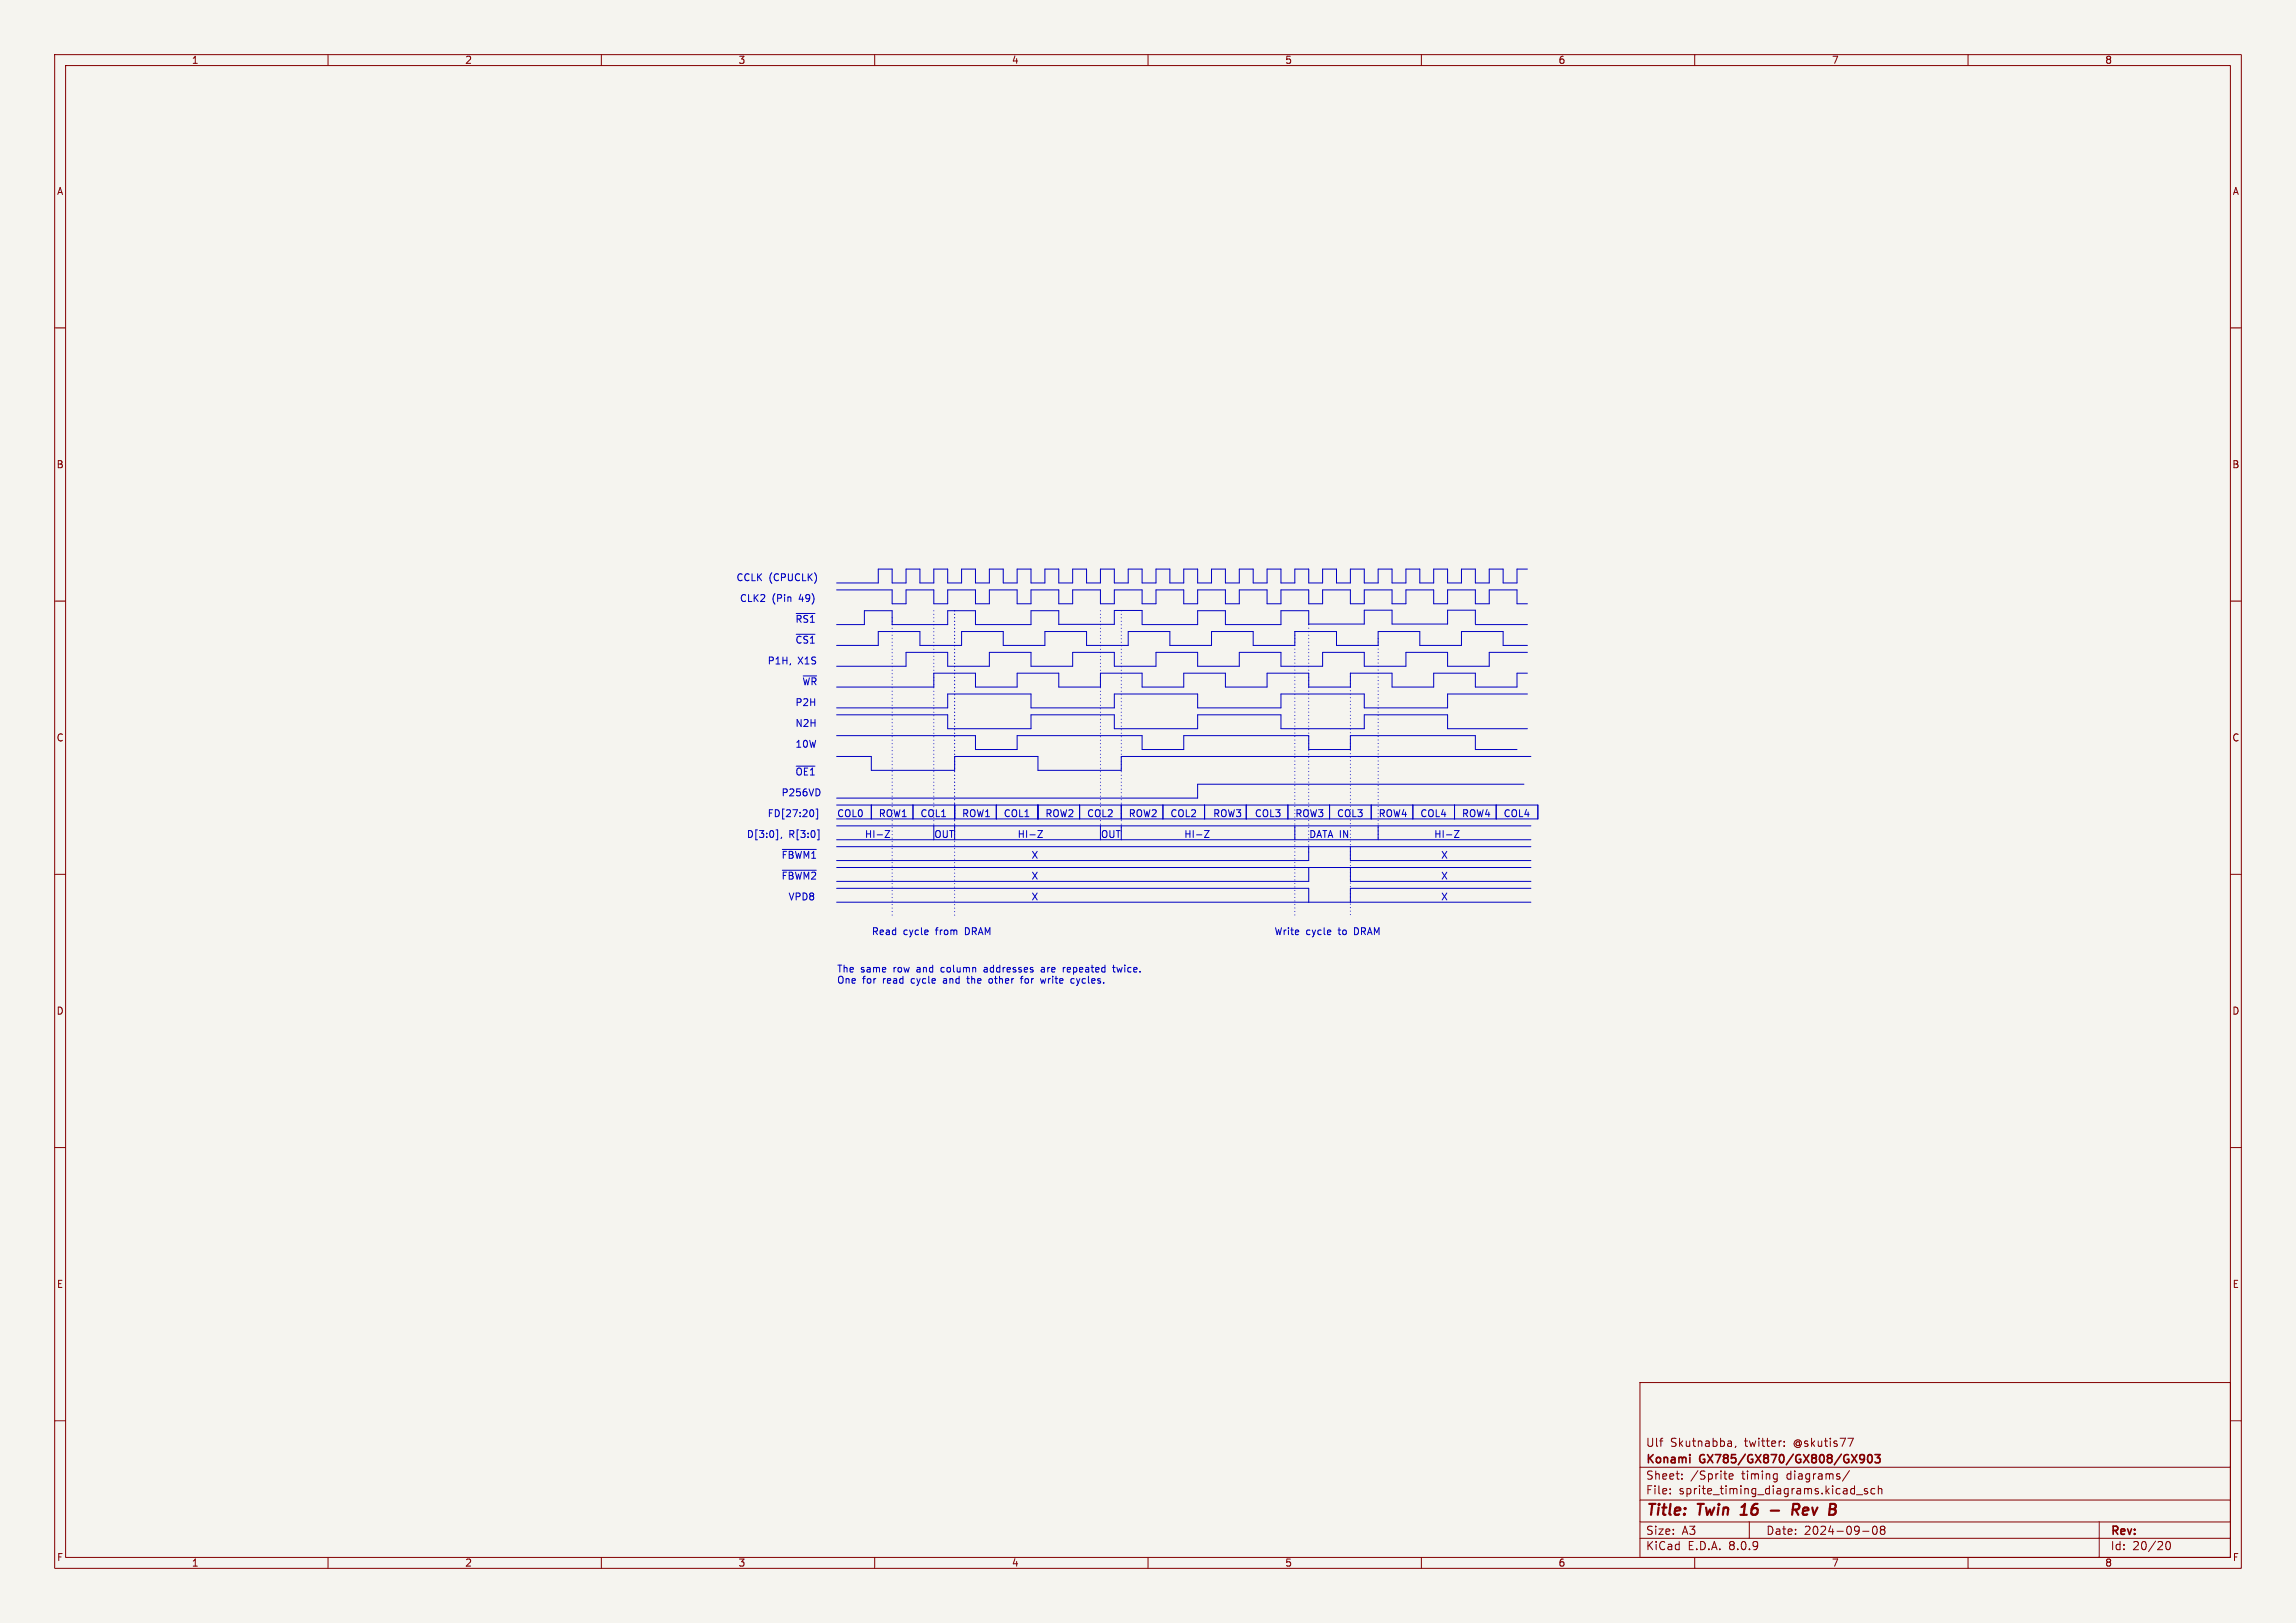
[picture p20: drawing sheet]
<svg xmlns="http://www.w3.org/2000/svg" width="420mm" height="297mm" viewBox="0 0 420 297" stroke-linecap="round" stroke-linejoin="round" font-family="sans-serif">
<defs><g id="words">
<g font-size="2.8" fill="#840000">
<text x="301" y="277.9">Title:</text>
<text x="310.6" y="277.9">Twin</text>
<text x="319.4" y="277.9">16</text>
<text x="330.3" y="277.9">Rev</text>
</g>
<g font-size="2.1" fill="#840000">
<text x="301" y="268.2">Konami</text>
<text x="301" y="265">Ulf</text>
<text x="305.5" y="265">Skutnabba,</text>
<text x="311" y="268.2">GX785/GX870/GX808/GX903</text>
<text x="319.2" y="265">twitter:</text>
<text x="328.2" y="265">@skutis77</text>
<text x="301" y="273.7">File:</text>
<text x="301" y="271">Sheet:</text>
<text x="307.1" y="273.7">sprite_timing_diagrams.kicad_sch</text>
<text x="309.2" y="271">/Sprite</text>
<text x="318.7" y="271">timing</text>
<text x="327" y="271">diagrams/</text>
<text x="301" y="281.1">Size:</text>
<text x="307.6" y="281.1">A3</text>
<text x="323" y="281.1">Date:</text>
<text x="330" y="281.1">2024-09-08</text>
<text x="386" y="281.3">Rev:</text>
<text x="301" y="283.9">KiCad</text>
<text x="308.7" y="283.9">E.D.A.</text>
<text x="316.3" y="283.9">8.0.9</text>
<text x="386" y="283.9">Id:</text>
<text x="390.1" y="283.9">20/20</text>
</g>
<g font-size="1.8" fill="#840000">
<text x="35" y="11.9">1</text>
<text x="85" y="11.9">2</text>
<text x="135" y="11.9">3</text>
<text x="185" y="11.9">4</text>
<text x="235" y="11.9">5</text>
<text x="285" y="11.9">6</text>
<text x="335" y="11.9">7</text>
<text x="385" y="11.9">8</text>
<text x="10.3" y="35.9">A</text>
<text x="408.3" y="35.9">A</text>
<text x="10.3" y="85.9">B</text>
<text x="408.2" y="85.9">B</text>
<text x="10.3" y="135.9">C</text>
<text x="408.2" y="135.9">C</text>
<text x="10.3" y="185.9">D</text>
<text x="408.2" y="185.9">D</text>
<text x="10.3" y="235.9">E</text>
<text x="408.3" y="235.9">E</text>
<text x="10.3" y="285.9">F</text>
<text x="35" y="286.9">1</text>
<text x="85" y="286.9">2</text>
<text x="135" y="286.9">3</text>
<text x="185" y="286.9">4</text>
<text x="235" y="286.9">5</text>
<text x="285" y="286.9">6</text>
<text x="335" y="286.9">7</text>
<text x="385" y="286.9">8</text>
<text x="408.3" y="285.9">F</text>
</g>
<g font-size="1.8" fill="#0000c2">
<text x="134.6" y="106.4">CCLK</text>
<text x="140.6" y="106.4">(CPUCLK)</text>
<text x="135.3" y="110.2">CLK2</text>
<text x="141.2" y="110.2">(Pin</text>
<text x="146.2" y="110.2">49)</text>
<text x="145.4" y="114.1">~{RS1}</text>
<text x="145.4" y="117.9">~{CS1}</text>
<text x="140.3" y="121.7">P1H,</text>
<text x="145.9" y="121.7">X1S</text>
<text x="146.7" y="125.5">~{WR}</text>
<text x="145.4" y="129.3">P2H</text>
<text x="145.4" y="136.9">10W</text>
<text x="145.4" y="133.1">N2H</text>
<text x="145.4" y="142">~{OE1}</text>
<text x="140.3" y="149.6">FD[27:20]</text>
<text x="142.9" y="145.8">P256VD</text>
<text x="153" y="149.6">COL0</text>
<text x="160.7" y="149.6">ROW1</text>
<text x="168.3" y="149.6">COL1</text>
<text x="175.9" y="149.6">ROW1</text>
<text x="183.5" y="149.6">COL1</text>
<text x="191.1" y="149.6">ROW2</text>
<text x="198.8" y="149.6">COL2</text>
<text x="206.4" y="149.6">ROW2</text>
<text x="214" y="149.6">COL2</text>
<text x="221.8" y="149.6">ROW3</text>
<text x="229.4" y="149.6">COL3</text>
<text x="236.9" y="149.6">ROW3</text>
<text x="244.5" y="149.6">COL3</text>
<text x="252.1" y="149.6">ROW4</text>
<text x="259.7" y="149.6">COL4</text>
<text x="267.3" y="149.6">ROW4</text>
<text x="275" y="149.6">COL4</text>
<text x="136.5" y="153.4">D[3:0],</text>
<text x="144.3" y="153.4">R[3:0]</text>
<text x="158.1" y="153.4">HI-Z</text>
<text x="170.8" y="153.4">OUT</text>
<text x="186.1" y="153.4">HI-Z</text>
<text x="201.3" y="153.4">OUT</text>
<text x="216.5" y="153.4">HI-Z</text>
<text x="239.4" y="153.4">DATA IN</text>
<text x="262.3" y="153.4">HI-Z</text>
<text x="142.9" y="157.2">~{FBWM1}</text>
<text x="142.9" y="161">~{FBWM2}</text>
<text x="188.6" y="161">X</text>
<text x="188.6" y="157.2">X</text>
<text x="263.5" y="157.2">X</text>
<text x="263.5" y="161">X</text>
<text x="144.1" y="164.9">VPD8</text>
<text x="188.6" y="164.9">X</text>
<text x="263.5" y="164.9">X</text>
<text x="159.4" y="171.2">Read</text>
<text x="165.2" y="171.2">cycle</text>
<text x="171.3" y="171.2">from</text>
<text x="176.8" y="171.2">DRAM</text>
<text x="233" y="171.2">Write</text>
<text x="238.9" y="171.2">cycle</text>
<text x="244.9" y="171.2">to</text>
<text x="248" y="171.2">DRAM</text>
<text x="153" y="178">The</text>
<text x="157.4" y="178">same</text>
<text x="163.5" y="178">row</text>
<text x="168" y="178">and</text>
<text x="172.6" y="178">column</text>
<text x="180.7" y="178">addresses</text>
<text x="191.3" y="178">are</text>
<text x="195.5" y="178">repeated</text>
<text x="204.9" y="178">twice.</text>
<text x="153" y="180.1">One</text>
<text x="157.8" y="180.1">for</text>
<text x="161.6" y="180.1">read</text>
<text x="166.9" y="180.1">cycle</text>
<text x="173" y="180.1">and</text>
<text x="177.6" y="180.1">the</text>
<text x="181.8" y="180.1">other</text>
<text x="187.8" y="180.1">for</text>
<text x="191.7" y="180.1">write</text>
<text x="197.4" y="180.1">cycles.</text>
</g>
</g></defs>
<path d="M0 0h420v297h-420z" fill="#f5f4ef" stroke="#f5f4ef" stroke-width=".18"/>
<g fill="none" stroke="#840000" stroke-width=".18">
<path d="M10 10h400v277h-400zM12 12h396v273h-396zM60 10v2M110 10v2M160 10v2M210 10v2M260 10v2M310 10v2M360 10v2M10 60h2M408 60h2M10 110h2"/>
<path d="M408 110h2M10 160h2M408 160h2M10 210h2M408 210h2M300 253h108v32h-108zM10 260h2M300 278.5h108M300 274.5h108M300 268.5h108M305.5 273.2v.2M305.5 272.5v.1"/>
<path d="M307.7 270.5v.2M307.7 269.8v.1M316.3 270.2l.7-.2-.1-.2-.4-.1-.2 .2 .1 .7h.5M316.5 263.7l.2 .2v.8M316.7 264.6l-.1 .1M316.7 264l-.1 .1M317.5 264.6l-.1 .3M320 278.5v3M324.7 269.7l.4 .1M325.1 270.6l-.4 .1M325.1 269.7v1.2l-.3 .3M325.7 263.7h.2"/>
<path d="M326.4 264.5v.2M326.4 263.8v.1M338 263.2h1l-.6 1.5M338.3 269.1l-1.3 1.9M339.1 272.4l.1 .1M339.2 271.9v1.5M339.2 273.3l-.1 .1M339.6 273.5h1.1M341.6 272.5l-.4-.1-.2 .2 .1 .2 .5 .2v.3h-.6M342.7 279.4l.2-.1a.8 .8 0 0 1 .5 .7 .8 .8 0 0 1-.5 .8l-.2-.2-.2-.4zM342.9 272.5l-.4-.1-.3 .3v.4l.2 .2h.5M343.6 272.5l.2-.1 .4 .1v.9"/>
<path d="M343.6 271.9v1.5M344.2 279.9l-.3-.3 .3-.3 .5 .1 .1 .2-.3 .3M344.2 279.9l-.3 .3 .1 .4 .2 .2 .5-.1 .1-.2-.1-.4-.2-.2M344.2 279.9h.3M384 278.5v6.5M408 260h2M60 285v2M110 285v2M160 285v2M210 285v2M260 285v2M300 281.5h108"/>
<path d="M310 285v2M340.7 280.2h1.2M360 285v2M396.3 282.2l.2-.1a.8 .8 0 0 1 .5 .7 .8 .8 0 0 1-.5 .8l-.2-.2-.1-.4z"/>
</g>
<path d="M318.4 277.2h1.1M319 275.5l-.4 .3M323.9 276.4h1.5M327.9 276.3h.8a.55 .55 0 0 0 .4-.5 .55 .55 0 0 0-.3-.6h-.7l-.3 2M328.4 276.3l.6 .9" fill="none" stroke="#840000" stroke-width=".4"/>
<path d="M338.7 266.2l1 1.5M339.7 266.2l-1 1.5M341 266.8l-.2 .3h-.3l-.3-.3 .1-.5 .5-.1 .2 .1a.99 .99 0 0 1-.4 1.4h-.3M341.8 266.3l.2-.1a.8 .8 0 0 1 .5 .7 .8 .8 0 0 1-.5 .8l-.2-.2-.2-.4zM343 266.2h.9l-.5 .6 .4 .1v.6l-.2 .2h-.4l-.2-.2" fill="none" stroke="#840000" stroke-width=".3"/>
<g fill="none" stroke="#0000c2" stroke-width=".18">
<path d="M145.6 112.3h3.5M145.6 116.1h3.5M153 108h10.2v2.5h2.5v-2.5h5.1v2.5h2.6v-2.5h5v2.5h2.6v-2.5h5.1v2.5h2.5v-2.5h5.1v2.5h2.5v-2.5h5.1v2.5h2.5v-2.5h5.1v2.5h2.6v-2.5h5v2.5h2.6v-2.5h5.1v2.5h2.5v-2.5h5.1v2.5h2.5v-2.5h5.1v2.5h2.5v-2.5h5.1v2.5h2.6v-2.5h5v2.5h2.6v-2.5h5.1v2.5h2.5v-2.5h5.1v2.5h2.5v-2.5h5.1v2.5h1.9M153 114.3h5.1v-2.5h5.1v2.5h10.2v-2.5h5v2.5h10.2v-2.5h5.1v2.5M153 118.1h7.7v-2.5h7.6v2.5h7.6v-2.5h7.6v2.5h7.6v-2.5h7.7v2.5h7.6v-2.5h7.6v2.5h7.6v-2.5h7.6v2.5h7.7v-2.5h7.6v2.5h7.6v-2.5h7.6v2.5h7.6v-2.5h7.7v2.5h4.4M193.7 114.3h10.1v-2.6h5.1v2.6M208.9 114.3h10.2v-2.5h5.1v2.5h10.1v-2.5h5.1v2.5M239.4 114.2h10.2v-2.5h5v2.5h10.2v-2.5h5.1v2.5M269.9 114.3h9.5M279.4 104.1h-1.9v2.6h-2.5v-2.6h-2.6v2.6h-2.5v-2.6h-2.6v2.6h-2.5v-2.6h-2.5v2.6h-2.6v-2.6h-2.5v2.6h-2.6v-2.6h-2.5v2.6h-2.5v-2.6h-2.6v2.6h-2.5v-2.6h-2.6v2.6h-2.5v-2.6h-2.5v2.6h-2.6v-2.6h-2.5v2.6h-2.6v-2.6h-2.5v2.6h-2.5v-2.6h-2.6v2.6h-2.5v-2.6h-2.6v2.6h-2.5v-2.6h-2.5v2.6h-2.6v-2.6h-2.5v2.6h-2.6v-2.6h-2.5v2.6h-2.5v-2.6h-2.6v2.6h-2.5v-2.6h-2.6v2.6h-2.5v-2.6h-2.5v2.6h-2.6v-2.6h-2.5v2.6h-2.6v-2.6h-2.5v2.6h-2.5v-2.6h-2.6v2.6h-2.5v-2.6h-2.6v2.6h-2.5v-2.6h-2.5v2.6h-7.7M279.4 119.4h-7v2.5h-7.6v-2.5h-7.6v2.5h-7.6v-2.5h-7.7v2.5h-7.6v-2.5h-7.6v2.5h-7.6v-2.5h-7.6v2.5h-7.7v-2.5h-7.6v2.5h-7.6v-2.5h-7.6v2.5h-7.6v-2.5h-7.7v2.5h-12.7M153 134.6h25.4v2.6h7.7v-2.6h22.8v2.6h7.6v-2.6h22.9v2.6h7.6v-2.6h22.9v2.6h7.6"/>
<path d="M153 130.8h20.4v2.6h15.2v-2.6h15.2v2.6h15.3v-2.6h15.2v2.6h15.3v-2.6h15.2v2.6h14.6M153 138.4h6.4v2.6h15.2v-2.6h15.3v2.6h15.2v-2.6h74.9M279.4 123.2h-1.9v2.5h-7.6v-2.5h-7.6v2.5h-7.7v-2.5h-7.6v2.5h-7.6v-2.5h-7.6v2.5h-7.6v-2.5h-7.7v2.5h-7.6v-2.5h-7.6v2.5h-7.6v-2.5h-7.6v2.5h-7.7v-2.5h-7.6v2.5h-17.8M279.4 127h-14.6v2.5h-15.2v-2.5h-15.3v2.5h-15.2v-2.5h-15.3v2.5h-15.2v-2.5h-15.2v2.5h-20.4M141.9 151.9h.3v1.8h-.3M143 153.2l-.1 .2M143.1 155.4h6.2M143.1 159.3h6.2M145.6 140.2h3.5M148.5 148.2a.79 .79 0 0 1 0 1.2M149.3 148.1h.3v1.8h-.3M149.5 151.9h.3v1.8h-.3"/>
<path d="M153 147.3h128.3v2.6h-128.3M153 153.7h127M153 151.1h127M153 154.9h127M153 158.8h127M159.4 147.3v2.6M161.9 152h.9l-.9 1.3h.9M167 147.3v2.6M170.8 151.1v2.6M174.6 147.3v2.6M174.6 151.1v2.6M182.2 147.3v2.6"/>
<path d="M189.8 152h.9l-.9 1.3h.9M189.9 147.3v2.6M197.5 147.3v2.6M201.3 151.1v2.6M205.1 147.3v2.6M205.1 151.1v2.6M212.7 147.3v2.6M220.3 152h.9l-.9 1.3h.9M220.3 147.3v2.6M228 147.3v2.6M235.6 147.3v2.6M236.9 151.1v2.6"/>
<path d="M239.4 154.9v2.6h-86.4M239.4 158.8v2.5h-86.4M243.2 147.3v2.6M247 154.9v2.6h33M247 158.8v2.5h33M250.8 147.3v2.6M252.1 151.1v2.6M258.4 147.3v2.6M266 152h.9l-.9 1.3h.9M266.1 147.3v2.6M273.7 147.3v2.6M278.8 143.5h-59.7v2.6h-66.1"/>
<path d="M153 162.6h86.4v2.5M153 165.1h127M176.8 179.1h.5M177 178.7l.1 1.2M180.2 177l-.2 .1M180.2 177.4l-.2 .2 .2 .3M181.3 179.1h-.3l-.1 .2 .1 .5 .3 .1M186.6 179.1h.5M187 178.7l-.2 .1v1.1M190.3 179.1l.3 .8 .2-.6 .3 .6 .2-.8M190.9 177l-.4 .1M190.9 177.4h-.3l-.2 .2 .1 .2 .4 .1"/>
<path d="M194.5 177v.9M194.9 177l-.4 .3M196 179.8l.1 .1h.4M196.5 179.1h-.4l-.1 .1M203.5 177h.5M203.7 176.6v1.1l.3 .2M204.3 177l.2 .9M280 162.6h-33v2.5"/>
</g>
<path d="M163.2 113v54.6M170.8 111.8v39.3M174.6 111.8v55.8M174.6 111.8v40.6M201.3 111.8v39.3M205.1 111.8v40.6M236.9 115.6v52M239.4 114.3v41.9M252.1 116.8v36.9M247 123.2v44.4" fill="none" stroke="#0000c2" stroke-width=".18" stroke-dasharray="0 .6"/>
<use href="#words"/>
</svg>
